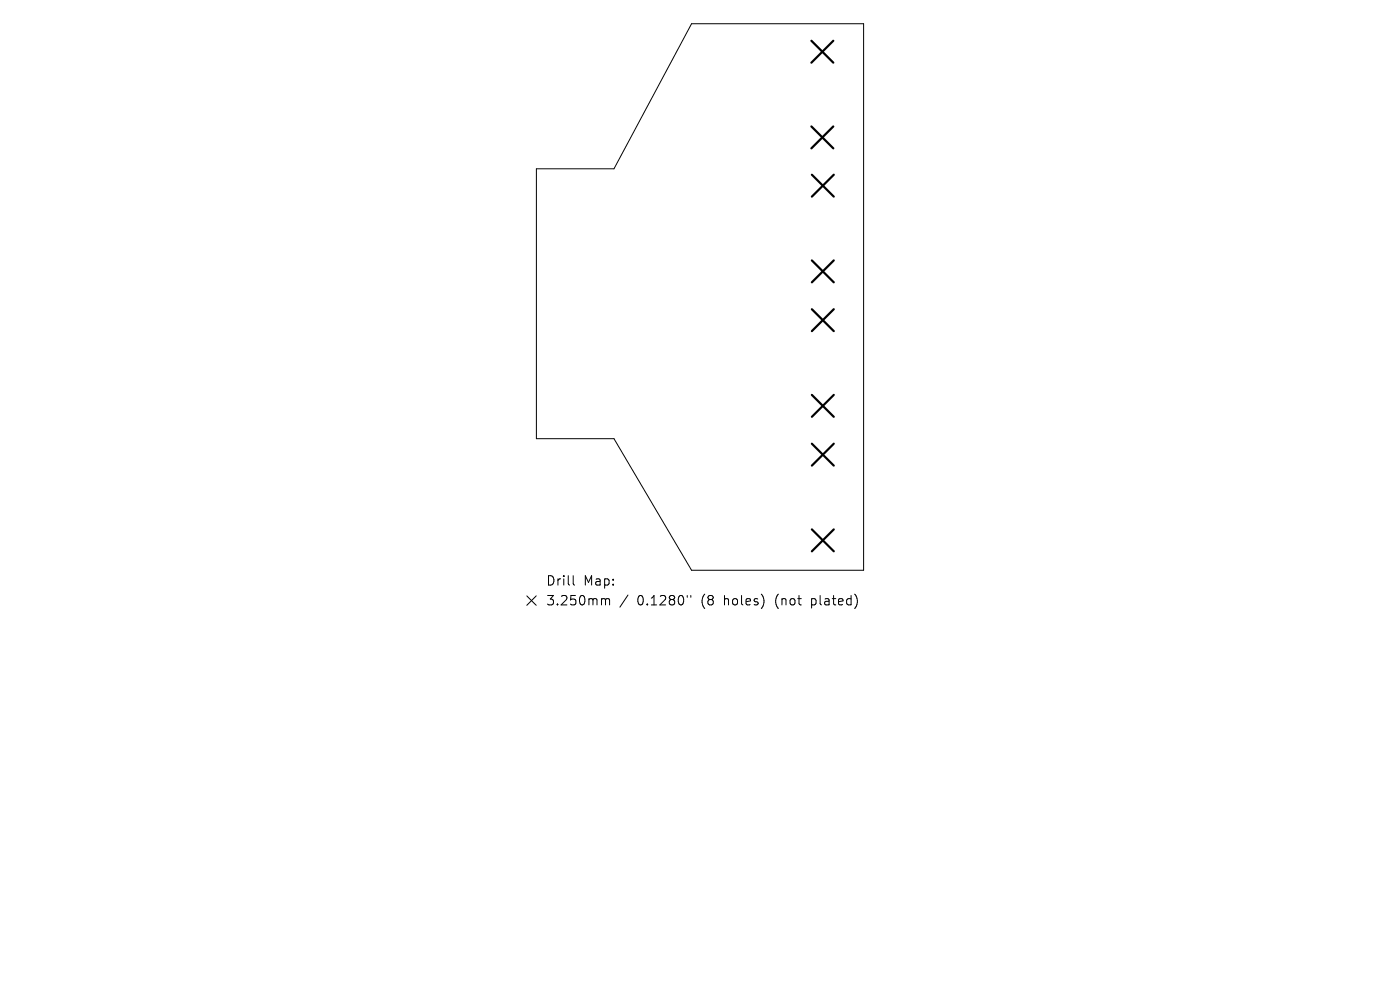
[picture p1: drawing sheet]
<svg xmlns="http://www.w3.org/2000/svg" width="297mm" height="210mm" viewBox="0 0 297 210" stroke-linecap="round" stroke-linejoin="round" font-family="sans-serif">
<defs><g id="words">
<g font-size="2.8">
<text x="115.8" y="124.5">Drill</text>
<text x="123.8" y="124.5">Map:</text>
<text x="115.8" y="128.7">3.250mm</text>
<text x="135.2" y="128.7">0.1280&quot;</text>
<text x="148.9" y="128.7">(8</text>
<text x="153.9" y="128.7">holes)</text>
<text x="164.9" y="128.7">(not</text>
<text x="172.8" y="128.7">plated)</text>
</g>
</g></defs>
<path d="M113.8 35.8h16.5l16.4-30.8h36.5v116h-36.5l-16.4-27.9h-16.5zM111.8 126.4l2 2M113.8 126.4l-2 2M121.6 122.1v1.7l.3 .3M127.9 127l.5 .1 .1 .2M128.5 127.3l.2-.3 .5 .1 .1 1.2M128.5 127.3v1M133.2 126.2l-1.7 2.6M145.8 126.3v.4M146.6 126.3v.4" fill="none" stroke="#000" stroke-width=".21"/>
<g fill="none" stroke="#000" stroke-width=".47">
<path d="M172.1 8.6l4.7 4.7M176.8 8.6l-4.7 4.7M172.1 26.8l4.7 4.7M172.2 37.1l4.7 4.6M176.8 26.8l-4.7 4.7M176.9 37.1l-4.7 4.6M172.2 55.2l4.7 4.7M176.9 55.2l-4.7 4.7M172.2 65.6l4.7 4.6M176.9 65.6l-4.7 4.6M172.2 83.8l4.7 4.6M172.2 94.1l4.7 4.7"/>
<path d="M176.9 83.8l-4.7 4.6M176.9 94.1l-4.7 4.7M172.2 112.3l4.7 4.6M176.9 112.3l-4.7 4.6"/>
</g>
<use href="#words"/>
</svg>
